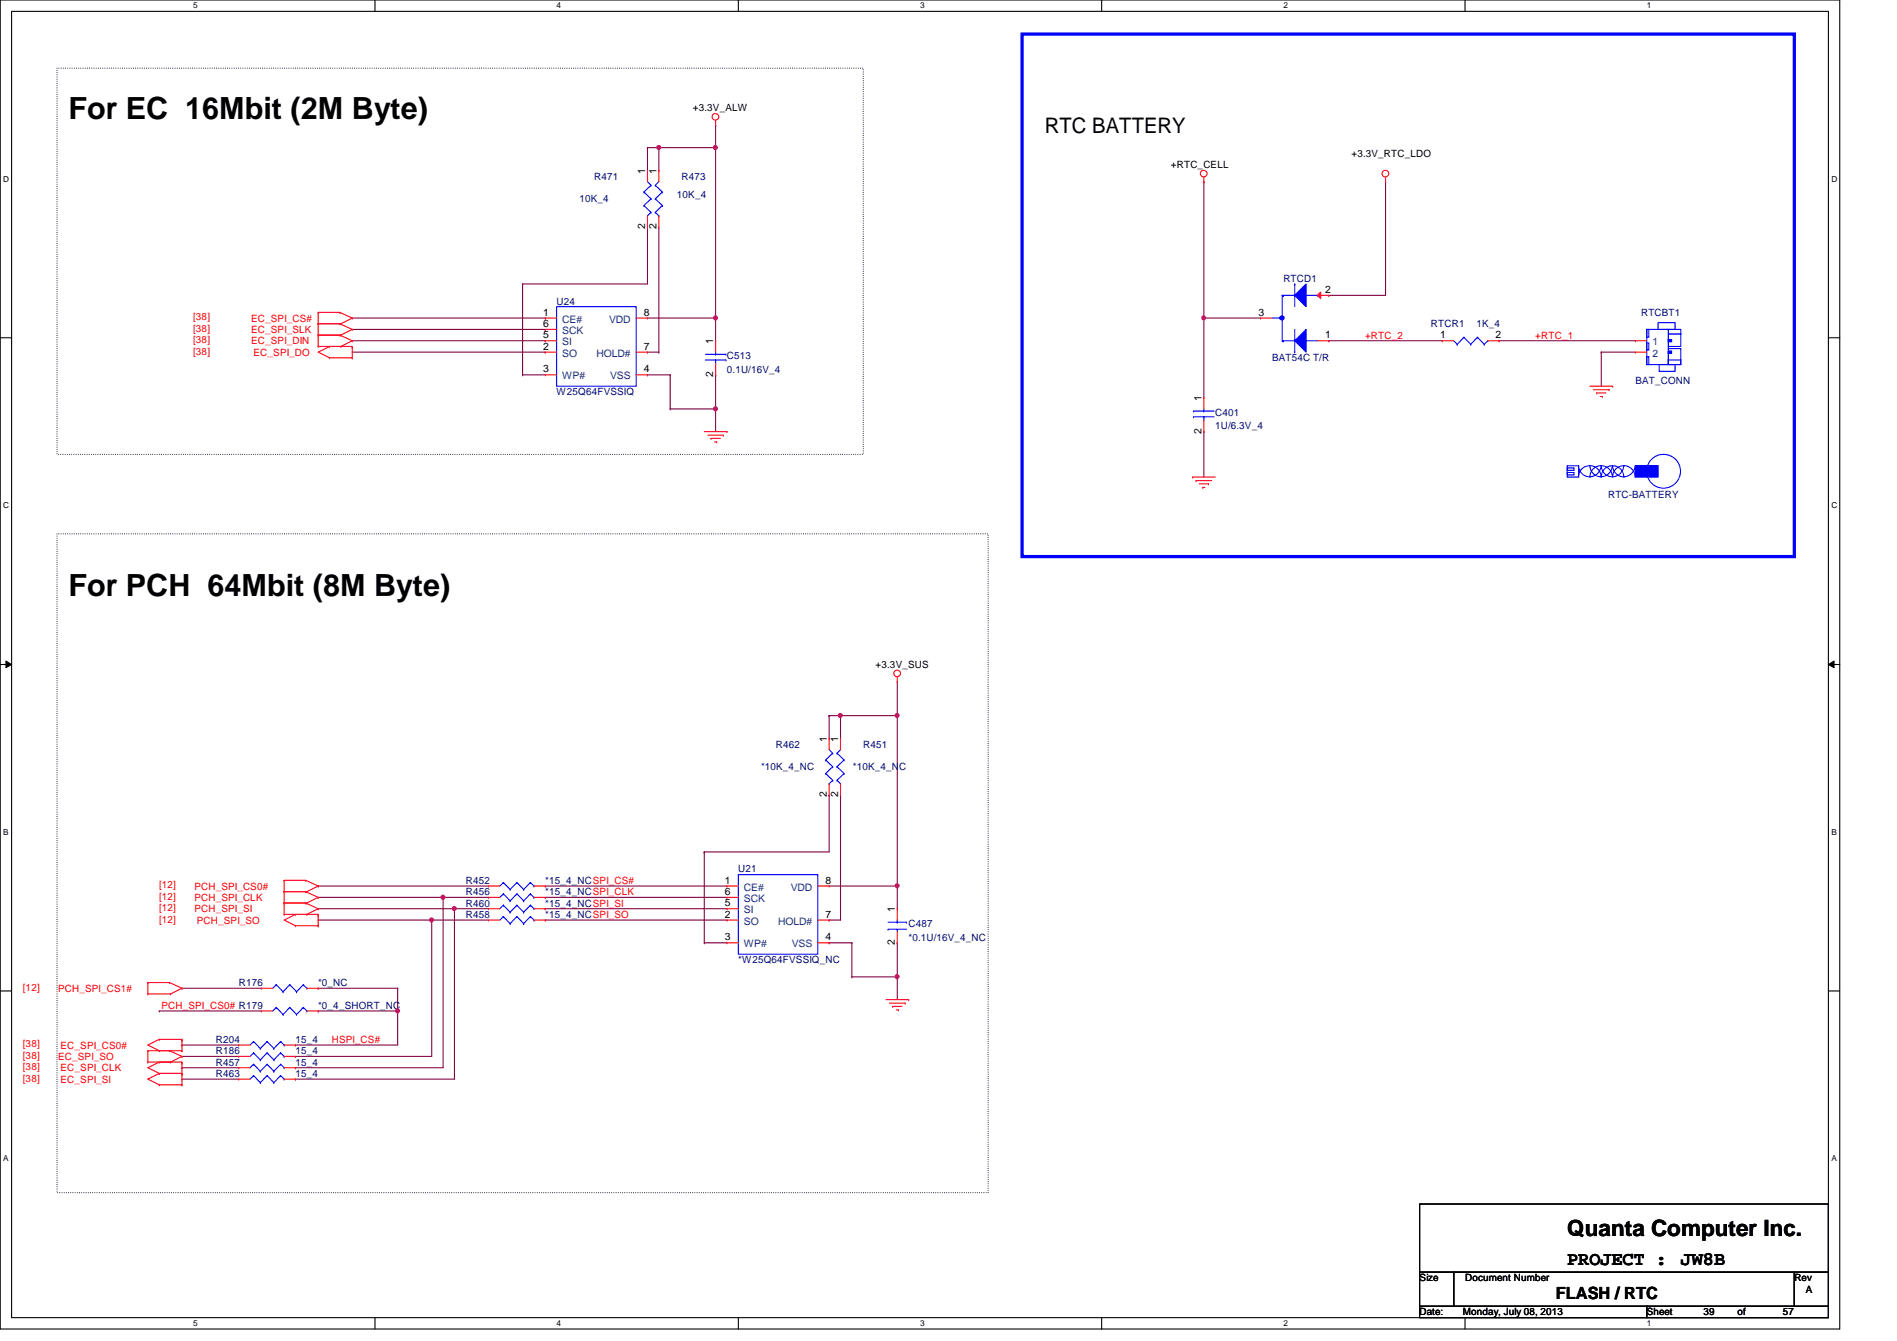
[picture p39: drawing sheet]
<svg xmlns="http://www.w3.org/2000/svg" width="297mm" height="210mm" viewBox="0 0 297 210" stroke-linecap="round" stroke-linejoin="round" font-family="sans-serif">
<defs><g id="words">
<g font-size="4.8">
<text x="10.7" y="18.7">For EC 16Mbit (2M Byte)</text>
<text x="10.7" y="93.3">For PCH 64Mbit (8M Byte)</text>
</g>
<text font-size="3.5" x="245.4" y="193.5">Quanta Computer Inc.</text>
<text font-size="3.3" x="163.6" y="20.8">RTC BATTERY</text>
<g font-size="3">
<text x="245.4" y="198.1">PROJECT :</text>
<text x="263.2" y="198.1">JW8B</text>
</g>
<text font-size="2.6" x="243.6" y="203.3">FLASH / RTC</text>
<g font-size="1.6">
<text x="108.5" y="17.4">+3.3V_ALW</text>
<text x="101" y="27.2" transform="rotate(-90 101 27.2)">1</text>
<text x="102.8" y="27.2" transform="rotate(-90 102.8 27.2)">1</text>
<text x="183.3" y="26.3">+RTC_CELL</text>
<text x="211.6" y="24.6">+3.3V_RTC_LDO</text>
<text x="101" y="35.9" transform="rotate(-90 101 35.9)">2</text>
<text x="102.8" y="35.9" transform="rotate(-90 102.8 35.9)">2</text>
<text x="207.5" y="45.8">2</text>
<text x="85" y="49.4">1</text>
<text x="85" y="51.2">6</text>
<text x="85" y="53">5</text>
<text x="100.8" y="49.4">8</text>
<text x="111.7" y="53.9" transform="rotate(-90 111.7 53.9)">1</text>
<text x="197.1" y="49.4">3</text>
<text x="207.5" y="53">1</text>
<text x="225.5" y="53">1</text>
<text x="234.2" y="53">2</text>
<text x="85" y="54.7">2</text>
<text x="85" y="58.3">3</text>
<text x="100.8" y="58.3">4</text>
<text x="100.8" y="54.7">7</text>
<text x="111.7" y="59" transform="rotate(-90 111.7 59)">2</text>
<text x="188.1" y="62.8" transform="rotate(-90 188.1 62.8)">1</text>
<text x="188.1" y="67.9" transform="rotate(-90 188.1 67.9)">2</text>
<text x="137.1" y="104.6">+3.3V_SUS</text>
<text x="129.5" y="116.1" transform="rotate(-90 129.5 116.1)">1</text>
<text x="131.2" y="116.1" transform="rotate(-90 131.2 116.1)">1</text>
<text x="129.5" y="124.8" transform="rotate(-90 129.5 124.8)">2</text>
<text x="131.2" y="124.8" transform="rotate(-90 131.2 124.8)">2</text>
<text x="113.5" y="138.3">1</text>
<text x="113.5" y="140.1">6</text>
<text x="113.5" y="141.9">5</text>
<text x="113.5" y="143.6">2</text>
<text x="129.3" y="138.3">8</text>
<text x="129.3" y="143.6">7</text>
<text x="140.1" y="142.8" transform="rotate(-90 140.1 142.8)">1</text>
<text x="113.5" y="147.2">3</text>
<text x="129.3" y="147.2">4</text>
<text x="140.1" y="147.9" transform="rotate(-90 140.1 147.9)">2</text>
<text x="222.3" y="200.6">Size</text>
<text x="229.4" y="200.6">Document Number</text>
<text x="281" y="200.6">Rev</text>
<text x="282.7" y="202.4">A</text>
<text x="222.3" y="205.9">Date:</text>
<text x="229.1" y="205.9">Monday, July 08, 2013</text>
<text x="257.8" y="205.9">Sheet</text>
<text x="266.7" y="205.9">39</text>
<text x="272.1" y="205.9">of</text>
<text x="279.2" y="205.9">57</text>
</g>
<g font-size="1.6" fill="#000080">
<text x="93" y="28.1">R471</text>
<text x="106.7" y="28.1">R473</text>
<text x="90.7" y="31.7">10K_4</text>
<text x="106" y="30.9">10K_4</text>
<text x="87.2" y="47.7">U24</text>
<text x="201" y="44.1">RTCD1</text>
<text x="224.1" y="51.2">RTCR1</text>
<text x="231.2" y="51.2">1K_4</text>
<text x="257" y="49.4">RTCBT1</text>
<text x="113.8" y="56.2">C513</text>
<text x="113.8" y="58.3">0.1U/16V_4</text>
<text x="199.2" y="56.6">BAT54C T/R</text>
<text x="87.2" y="61.9">W25Q64FVSSIQ</text>
<text x="190.3" y="65.1">C401</text>
<text x="256.1" y="60.1">BAT_CONN</text>
<text x="190.3" y="67.2">1U/6.3V_4</text>
<text x="251.8" y="77.9">RTC-BATTERY</text>
<text x="121.5" y="117">R462</text>
<text x="135.2" y="117">R451</text>
<text x="119.2" y="120.6">*10K_4_NC</text>
<text x="133.6" y="120.6">*10K_4_NC</text>
<text x="115.6" y="136.6">U21</text>
<text x="72.9" y="140.1">R456</text>
<text x="72.9" y="141.9">R460</text>
<text x="72.9" y="138.3">R452</text>
<text x="72.9" y="143.7">R458</text>
<text x="85.4" y="140.1">*15_4_NCSPI_CLK</text>
<text x="85.4" y="141.9">*15_4_NCSPI_SI</text>
<text x="85.4" y="138.3">*15_4_NCSPI_CS#</text>
<text x="85.4" y="143.7">*15_4_NCSPI_SO</text>
<text x="142.3" y="145.1">C487</text>
<text x="142.3" y="147.2">*0.1U/16V_4_NC</text>
<text x="37.4" y="154.3">R176</text>
<text x="49.8" y="154.3">*0_NC</text>
<text x="115.6" y="150.8">*W25Q64FVSSIQ_NC</text>
<text x="49.8" y="157.9">*0_4_SHORT_NC</text>
<text x="33.8" y="163.2">R204</text>
<text x="33.8" y="165">R186</text>
<text x="33.8" y="166.8">R457</text>
<text x="46.3" y="163.2">15_4</text>
<text x="46.3" y="165">15_4</text>
<text x="46.3" y="166.8">15_4</text>
<text x="33.8" y="168.6">R463</text>
<text x="46.3" y="168.6">15_4</text>
</g>
<g font-size="1.6" fill="#f00">
<text x="30.3" y="50.2">[38]</text>
<text x="30.3" y="51.9">[38]</text>
<text x="30.3" y="53.7">[38]</text>
<text x="39.3" y="50.3">EC_SPI_CS#</text>
<text x="39.3" y="52.1">EC_SPI_SLK</text>
<text x="39.3" y="53.9">EC_SPI_DIN</text>
<text x="213.7" y="53">+RTC_2</text>
<text x="240.4" y="53">+RTC_1</text>
<text x="30.3" y="55.5">[38]</text>
<text x="39.7" y="55.7">EC_SPI_DO</text>
<text x="24.9" y="139.1">[12]</text>
<text x="24.9" y="140.8">[12]</text>
<text x="24.9" y="142.6">[12]</text>
<text x="30.4" y="139.2">PCH_SPI_CS0#</text>
<text x="30.4" y="141">PCH_SPI_CLK</text>
<text x="30.4" y="142.8">PCH_SPI_SI</text>
<text x="24.9" y="144.4">[12]</text>
<text x="30.8" y="144.6">PCH_SPI_SO</text>
<text x="3.6" y="155.1">[12]</text>
<text x="9.1" y="155.2">PCH_SPI_CS1#</text>
<text x="25.3" y="157.9">PCH_SPI_CS0# R179</text>
<text x="3.6" y="164">[38]</text>
<text x="3.6" y="167.5">[38]</text>
<text x="3.6" y="165.7">[38]</text>
<text x="9.1" y="165.9">EC_SPI_SO</text>
<text x="9.5" y="164.1">EC_SPI_CS0#</text>
<text x="9.5" y="167.7">EC_SPI_CLK</text>
<text x="51.9" y="163.2">HSPI_CS#</text>
<text x="3.6" y="169.3">[38]</text>
<text x="9.5" y="169.5">EC_SPI_SI</text>
</g>
<g font-size="1.6" fill="#004080">
<text x="88.1" y="50.5">CE#</text>
<text x="88.1" y="52.3">SCK</text>
<text x="95.4" y="50.5">VDD</text>
<text x="88.1" y="54.1">SI</text>
<text x="88.1" y="55.8">SO</text>
<text x="88.1" y="59.4">WP#</text>
<text x="93.4" y="55.8">HOLD#</text>
<text x="95.5" y="59.4">VSS</text>
<text x="258.7" y="54.1">1</text>
<text x="258.7" y="55.8">2</text>
<text x="116.5" y="139.4">CE#</text>
<text x="116.5" y="141.2">SCK</text>
<text x="116.5" y="143">SI</text>
<text x="123.8" y="139.4">VDD</text>
<text x="116.5" y="144.7">SO</text>
<text x="116.5" y="148.3">WP#</text>
<text x="121.8" y="144.7">HOLD#</text>
<text x="124" y="148.3">VSS</text>
</g>
<g font-size="1.3">
<text x="30.3" y="1.3">5</text>
<text x="87.2" y="1.3">4</text>
<text x="144.1" y="1.3">3</text>
<text x="201" y="1.3">2</text>
<text x="257.8" y="1.3">1</text>
<text x=".5" y="28.4">D</text>
<text x="286.8" y="28.4">D</text>
<text x=".5" y="79.5">C</text>
<text x="286.8" y="79.5">C</text>
<text x=".5" y="130.7">B</text>
<text x="286.8" y="130.7">B</text>
<text x=".5" y="181.8">A</text>
<text x="286.8" y="181.8">A</text>
<text x="30.3" y="207.6">5</text>
<text x="87.2" y="207.6">4</text>
<text x="144.1" y="207.6">3</text>
<text x="201" y="207.6">2</text>
<text x="257.8" y="207.6">1</text>
</g>
</g></defs>
<path d="M0 0h288.1v208h-288.1zM1.8 1.8h284.5v204.4h-284.5z" fill="none" stroke="#000" stroke-width=".17"/>
<g fill="#fff">
<path d="M30.3 .2h.6v1.4h-.6z"/>
<path d="M30.3 206.4h.6v1.4h-.6z"/>
</g>
<path d="M58.7 0v1.8M58.7 206.2v1.8" fill="none" stroke="#000" stroke-width=".17"/>
<g fill="#fff">
<path d="M87.2 .2h.6v1.4h-.6z"/>
<path d="M87.2 206.4h.6v1.4h-.6z"/>
</g>
<path d="M115.6 0v1.8M115.6 206.2v1.8" fill="none" stroke="#000" stroke-width=".17"/>
<g fill="#fff">
<path d="M144.1 .2h.6v1.4h-.6z"/>
<path d="M144.1 206.4h.6v1.4h-.6z"/>
</g>
<path d="M172.5 0v1.8M172.5 206.2v1.8" fill="none" stroke="#000" stroke-width=".17"/>
<g fill="#fff">
<path d="M201 .2h.6v1.4h-.6z"/>
<path d="M201 206.4h.6v1.4h-.6z"/>
</g>
<path d="M229.4 0v1.8M229.4 206.2v1.8" fill="none" stroke="#000" stroke-width=".17"/>
<g fill="#fff">
<path d="M257.8 .2h.7v1.4h-.7z"/>
<path d="M257.8 206.4h.7v1.4h-.7z"/>
<path d="M.5 27.3h.9v1.4h-.9z"/>
<path d="M286.8 27.3h.9v1.4h-.9z"/>
<path d="M.5 78.4h.9v1.4h-.9z"/>
<path d="M286.8 78.4h.9v1.4h-.9z"/>
</g>
<path d="M0 52.9h1.8M286.3 52.9h1.8" fill="none" stroke="#000" stroke-width=".17"/>
<g fill="#fff">
<path d="M.5 129.5h.8v1.4h-.8z"/>
<path d="M286.8 129.5h.8v1.4h-.8z"/>
</g>
<path d="M0 104h1.8M286.3 104h1.8" fill="none" stroke="#000" stroke-width=".17"/>
<path d="M.9 103.5l.9 .5-.9 .5zM286.3 104l.9-.5v1z" fill="#000"/>
<path d="M.9 103.5l.9 .5-.9 .5zM286.3 104l.9-.5v1z" fill="none" stroke="#000" stroke-width=".16"/>
<g fill="#fff">
<path d="M.5 180.6h.8v1.4h-.8z"/>
<path d="M286.8 180.6h.8v1.4h-.8z"/>
</g>
<path d="M0 155.1h1.8M286.3 155.1h1.8" fill="none" stroke="#000" stroke-width=".17"/>
<path d="M160.1 5.3h120.9v81.8h-120.9z" fill="none" stroke="#00f" stroke-width=".51"/>
<path d="M8.9 10.7h126.3v60.4h-126.3zM8.9 83.6h145.8v103.1h-145.8z" fill="none" stroke="#000" stroke-width=".17" stroke-dasharray="0 .3"/>
<path d="M81.8 44.4h.1M81.8 44.4h19.6M129.8 112h.1M129.8 112v3.6M131.6 112h.1M131.6 112v3.6M140.5 106.7h.1M140.5 106.7v5.3h-10.7" fill="none" stroke="#800040" stroke-width=".17"/>
<circle cx="131.6" cy="112" r=".32" fill="#f0f"/>
<circle cx="131.6" cy="112" r=".32" fill="none" stroke="#f0f" stroke-width=".17"/>
<path d="M55.2 49.8h30.2M55.2 53.3h30.2M81.8 44.4h.1M81.8 44.4v14.3M85.4 49.8h.1M85.4 53.3h.1M104.9 58.7h.1M104.9 58.7v5.3M112.1 49.8h.1M112.1 49.8v3.5M104.9 64h.1M104.9 64h7.2" fill="none" stroke="#800040" stroke-width=".17"/>
<circle cx="112" cy="64" r=".32" fill="#f0f"/>
<circle cx="112" cy="64" r=".32" fill="none" stroke="#f0f" stroke-width=".17"/>
<path d="M81.8 58.7h.1M81.8 58.7h3.6M101.4 49.8h10.7M112.1 49.8h.1" fill="none" stroke="#800040" stroke-width=".17"/>
<circle cx="112" cy="49.8" r=".32" fill="#f0f"/>
<circle cx="112" cy="49.8" r=".32" fill="none" stroke="#f0f" stroke-width=".17"/>
<path d="M112.1 23.1h.1M112.1 23.1v26.7M112.1 64h.1M112.1 64v3.6" fill="none" stroke="#800040" stroke-width=".17"/>
<circle cx="112" cy="23.1" r=".32" fill="#f0f"/>
<circle cx="112" cy="23.1" r=".32" fill="none" stroke="#f0f" stroke-width=".17"/>
<g fill="none" stroke="#800040" stroke-width=".17">
<path d="M103.2 35.6v19.5M55.2 55.1h30.2M55.2 51.6h30.2M85.4 55.1h.1M85.4 51.6h.1M101.4 55.1h.1M101.4 58.7h.1M101.4 55.1h1.8M101.4 58.7h3.5M103.2 55.1h.1M112.1 58.7h.1M112.1 58.7v5.3"/>
<path d="M140.5 138.7h.1M140.5 138.7v3.5M133.4 147.6h.1M133.4 152.9h.1M133.4 147.6v5.3M133.4 152.9h7.1"/>
</g>
<circle cx="140.5" cy="152.9" r=".32" fill="#f0f"/>
<circle cx="140.5" cy="152.9" r=".32" fill="none" stroke="#f0f" stroke-width=".17"/>
<path d="M140.5 112h.1M140.5 112v26.7M129.8 138.7h10.7M140.5 138.7h.1M110.3 147.6h.1M110.3 147.6h3.5M140.5 152.9h.1M140.5 152.9v3.6" fill="none" stroke="#800040" stroke-width=".17"/>
<circle cx="140.5" cy="138.7" r=".32" fill="#f0f"/>
<circle cx="140.5" cy="138.7" r=".32" fill="none" stroke="#f0f" stroke-width=".17"/>
<circle cx="140.5" cy="112" r=".32" fill="#f0f"/>
<circle cx="140.5" cy="112" r=".32" fill="none" stroke="#f0f" stroke-width=".17"/>
<g fill="none" stroke="#800040" stroke-width=".17">
<path d="M112.1 19.6h.1M112.1 19.6v3.5h-10.7M101.4 23.1h.1M101.4 23.1v3.6M103.2 23.1h.1M103.2 23.1v3.6M110.3 133.3h.1M110.3 133.3v14.3M110.3 133.3h19.5M131.6 124.5h.1M131.6 124.5v19.5h-1.8M129.8 144h.1"/>
<path d="M129.8 147.6h.1M129.8 147.6h3.6M140.5 147.6h.1M140.5 147.6v5.3"/>
</g>
<circle cx="103.1" cy="23.1" r=".32" fill="#f0f"/>
<circle cx="103.1" cy="23.1" r=".32" fill="none" stroke="#f0f" stroke-width=".17"/>
<path d="M101.4 35.6h.1M101.4 35.6v8.8M129.8 124.5h.1M129.8 124.5v8.8M67.6 144h.1M67.6 144v21.4" fill="none" stroke="#800040" stroke-width=".17"/>
<circle cx="67.6" cy="144" r=".32" fill="#f0f"/>
<circle cx="67.6" cy="144" r=".32" fill="none" stroke="#f0f" stroke-width=".17"/>
<path d="M188.5 49.8h.1M188.5 49.8h8.9M188.5 49.8v12.4M69.4 140.5h.1M69.4 140.5v26.6M71.2 142.2h.1M71.2 142.2v26.7" fill="none" stroke="#800040" stroke-width=".17"/>
<circle cx="188.5" cy="49.8" r=".32" fill="#f0f"/>
<circle cx="188.5" cy="49.8" r=".32" fill="none" stroke="#f0f" stroke-width=".17"/>
<g fill="none" stroke="#800040" stroke-width=".17">
<path d="M217 28.4h.1M217 28.4v17.8h-8.9M208.1 46.2h.1M208.1 53.3h.1M208.1 53.3h17.7M234.7 53.3h.1M234.7 53.3h21.4M188.5 67.6h.1M188.5 67.6v7.1M49.8 138.7h.1M49.8 138.7h26.7M85.4 138.7h.1"/>
<path d="M85.4 138.7h28.4M49.8 140.5h.1M49.8 140.5h26.7M69.4 140.5h.1M85.4 144h.1M85.4 142.2h.1M85.4 140.5h.1M85.4 144h28.4M85.4 142.2h28.4M85.4 140.5h28.4"/>
</g>
<circle cx="69.4" cy="140.4" r=".32" fill="#f0f"/>
<circle cx="69.4" cy="140.4" r=".32" fill="none" stroke="#f0f" stroke-width=".17"/>
<path d="M49.8 142.2h.1M49.8 142.2h26.7M71.2 142.2h.1" fill="none" stroke="#800040" stroke-width=".17"/>
<circle cx="71.1" cy="142.2" r=".32" fill="#f0f"/>
<circle cx="71.1" cy="142.2" r=".32" fill="none" stroke="#f0f" stroke-width=".17"/>
<g fill="none" stroke="#800040" stroke-width=".17">
<path d="M28.5 154.7h.1M28.5 154.7h12.4M49.8 144h.1M49.8 144h26.7M62.3 154.7h.1M62.3 154.7v3.5M67.6 144h.1M28.5 168.9h.1M28.5 163.6h.1M28.5 165.4h.1M28.5 167.1h.1M28.5 168.9h8.9"/>
<path d="M28.5 163.6h8.9M28.5 165.4h8.9M28.5 167.1h8.9M46.3 163.6h.1M46.3 168.9h.1M46.3 165.4h.1M46.3 167.1h.1M46.3 168.9h24.9M46.3 163.6h16M46.3 165.4h21.3M46.3 167.1h23.1"/>
</g>
<circle cx="62.2" cy="158.2" r=".32" fill="#f0f"/>
<circle cx="62.2" cy="158.2" r=".32" fill="none" stroke="#f0f" stroke-width=".17"/>
<g fill="none" stroke="#800040" stroke-width=".17">
<path d="M188.5 28.4h.1M188.5 28.4v21.4M250.7 55.1h.1M250.7 55.1v5.4M250.7 55.1h5.4M24.9 158.2h.1M24.9 158.2h16M49.8 154.7h.1M49.8 158.2h.1M49.8 154.7h12.5M49.8 158.2h12.5M62.3 158.2h.1"/>
<path d="M62.3 158.2v5.4"/>
</g>
<g fill="none" stroke="#f00" stroke-width=".17">
<path d="M112.1 19.6h.1M112.1 18.8v.8M101.4 26.7h.1M101.4 35.6h.1M101.4 26.7v1.7M101.4 33.8v1.8M188.5 28.4h.1M188.5 27.7v.7M217 28.4h.1M217 27.7v.7M49.8 48.9h.1M49.8 50.7h.1"/>
<path d="M49.8 52.5h.1M49.8 54.2h.1M49.8 48.9h3.4M49.8 50.7h3.6M49.8 48.9v5.3M49.8 52.5h3.6M49.8 54.2h5.4M51.6 54.2h.1M51.6 56h.1M51.6 54.2l-1.8 .9 1.8 .9M51.6 56h3.6M53.2 48.9h.1"/>
<path d="M53.2 50.7h.1M53.2 52.5h.1M53.2 48.9l2 .9M53.2 50.7l2 .9M53.2 52.5l2 .8M53.4 50.7h.1M53.4 52.5h.1M53.4 54.2h.1M55.2 49.8h.1M55.2 51.6h.1M55.2 53.3h.1M55.2 54.2h.1"/>
<path d="M55.2 56h.1M55.2 54.4h.1M55.2 49.8l-1.8 .9M55.2 51.6l-1.8 .9M55.2 53.3l-1.8 .9M55.2 54.2v1.8M85.4 49.8h.1M85.4 51.6h.1M85.4 53.3h.1M85.4 55.1h.1M85.4 58.7h.1M85.4 53.3h1.8"/>
<path d="M85.4 49.8h1.8M85.4 51.6h1.8M85.4 55.1h1.8M85.4 58.7h1.8M99.6 49.8h1.8M99.6 55.1h1.8M99.6 58.7h1.8M101.4 49.8h.1M101.4 58.7h.1M101.4 55.1h.1M225.8 53.3h.1M225.8 53.3h1.8"/>
<path d="M233 53.3h1.7M234.7 53.3h.1M110.3 67.6h3.5M110.8 68.1h2.5M111.3 68.6h.1M111.3 68.6h1.5M111.9 69.2h.3M112.2 69.2h.1M113.3 68.1h.1M113.8 67.6h.1M186.7 74.7h.1M186.7 74.7h3.6"/>
<path d="M187.3 75.2h.1M187.3 75.2h2.4M187.8 75.7h1.4M188.3 76.3h.1M188.3 76.3h.4M189.2 75.7h.1M249 60.5h3.5M249.5 61h2.5M250 61.5h.1M250 61.5h1.5M250.6 62.1h.3M250.9 62.1h.1"/>
<path d="M252 61h.1M252.5 60.5h.1M129.8 115.6h.1M129.8 115.6v1.7M131.6 115.6h.1M131.6 115.6v1.7M140.5 106.7h.1M140.5 106v.7M44.5 137.8h.1M44.5 139.6h.1M44.5 137.8h3.4M44.5 139.6h3.5"/>
<path d="M44.5 137.8v5.3M47.9 137.8h.1M47.9 139.6h.1M47.9 137.8l1.9 .9M47.9 139.6l1.9 .9M48 139.6h.1M49.8 138.7h.1M49.8 138.7l-1.8 .9M76.5 138.7h.1M76.5 138.7h1.8M83.6 138.7h1.8M85.4 138.7h.1"/>
<path d="M113.8 138.7h.1M113.8 138.7h1.8M128.1 138.7h1.7M129.8 138.7h.1M129.8 124.5h.1M129.8 122.7v1.8M131.6 124.5h.1M131.6 122.7v1.8M23.2 153.8h.1M23.2 155.6h.1M23.2 153.8v1.8M23.2 153.8h3.3"/>
<path d="M23.2 155.6h3.5M26.5 153.8h.1M26.5 153.8l2 .9M26.7 155.6h.1M28.5 154.7h.1M28.5 154.7l-1.8 .9M40.9 158.2h.1M40.9 154.7h.1M40.9 158.2h1.8M40.9 154.7h1.8M44.5 141.4h.1M44.5 143.1h.1"/>
<path d="M44.5 141.4h3.5M44.5 143.1h5.3M46.3 143.1h.1M46.3 144.9h.1M46.3 143.1l-1.8 .9 1.8 .9M46.3 144.9h3.5M47.9 141.4h.1M47.9 141.4l1.9 .8M48 141.4h.1M48 143.1h.1M48 158.2h1.8M48 154.7h1.8"/>
<path d="M49.8 140.5h.1M49.8 142.2h.1M49.8 143.1h.1M49.8 144.9h.1M49.8 143.3h.1M49.8 158.2h.1M49.8 154.7h.1M49.8 143.1v1.8M49.8 140.5l-1.8 .9M49.8 142.2l-1.8 .9M76.5 140.5h.1M76.5 142.2h.1"/>
<path d="M76.5 144h.1M76.5 140.5h1.8M76.5 142.2h1.8M76.5 144h1.8M83.6 140.5h1.8M83.6 142.2h1.8M83.6 144h1.8M85.4 140.5h.1M85.4 142.2h.1M85.4 144h.1M113.8 140.5h.1M113.8 142.2h.1"/>
<path d="M113.8 144h.1M113.8 147.6h.1M113.8 140.5h1.8M113.8 142.2h1.8M113.8 144h1.8M113.8 147.6h1.8M128.1 144h1.7M128.1 147.6h1.7M129.8 147.6h.1M129.8 144h.1M138.7 156.5h3.6M139.3 157h2.4"/>
<path d="M139.8 157.5h.1M139.8 157.5h1.4M140.3 158.1h.4M140.5 142.2h.1M140.5 147.6h.1M140.5 142.2v1.8M140.5 145.8v1.8M140.7 158.1h.1M141.7 157h.1M142.3 156.5h.1M23.2 164.5h.1M23.2 166.2h.1"/>
<path d="M23.2 164.5h5.3M23.2 166.2h5.3M23.2 164.5v1.7M24.9 162.7h.1M24.9 164.5h.1M24.9 166.2h.1M24.9 168h.1M24.9 169.8h.1M24.9 162.7l-1.7 .9 1.7 .9M24.9 162.7h3.6M24.9 166.2l-1.7 .9 1.7 .9M24.9 168h3.6"/>
<path d="M24.9 168l-1.7 .9 1.7 .9M24.9 169.8h3.6M26.5 164.5h.1M26.5 164.5l2 .9M26.7 166.2h.1M28.5 162.7h.1M28.5 164.5h.1M28.5 162.9h.1M28.5 165.4h.1M28.5 166.2h.1M28.5 168h.1M28.5 166.4h.1"/>
<path d="M28.5 169.8h.1M28.5 168.2h.1M28.5 162.7v1.8M28.5 166.2v3.6M28.5 165.4l-1.8 .8M37.4 163.6h.1M37.4 165.4h.1M37.4 167.1h.1M37.4 168.9h.1M37.4 163.6h1.8M37.4 165.4h1.8M37.4 167.1h1.8"/>
<path d="M37.4 168.9h1.8M44.5 163.6h1.8M44.5 165.4h1.8M44.5 167.1h1.8M44.5 168.9h1.8M46.3 163.6h.1M46.3 165.4h.1M46.3 167.1h.1M46.3 168.9h.1"/>
<circle cx="112" cy="18.3" r=".52"/>
<circle cx="188.5" cy="27.2" r=".52"/>
<circle cx="216.9" cy="27.2" r=".52"/>
<circle cx="140.5" cy="105.4" r=".52"/>
</g>
<path d="M222.3 188.5h64v10.6h-64zM222.3 199.1h5.3v5.4h-5.3zM227.6 199.1h53.4v5.4h-53.4zM281 199.1h5.3v5.4h-5.3zM222.3 204.5h35.5v1.7h-35.5zM257.8 204.5h28.5v1.7h-28.5z" fill="none" stroke="#000" stroke-width=".17"/>
<g fill="none" stroke="#00f" stroke-width=".17">
<path d="M100.8 30.1h.1M100.8 32.2h.1M100.8 30.1l1.1 1M100.8 32.2l1.1 1M101.4 33.8h.1M101.4 28.4l.5 .6M101.9 29h.1M101.9 31.1h.1M101.9 33.2h.1M101.9 29l-1.1 1.1M101.9 31.1l-1.1 1.1M101.9 33.2l-.5 .6"/>
<path d="M87.2 48h12.4v12.5h-12.4zM227.6 53.3l.6 .6M228.2 53.9h.1M229.2 52.8h.1M229.2 52.8l-1 1.1M229.2 52.8l1.1 1.1M230.3 53.9h.1M231.3 52.8h.1M231.3 52.8l-1 1.1M231.3 52.8l1.1 1.1M232.4 53.9h.1M233 53.3h.1"/>
<path d="M233 53.3l-.6 .6M129.3 119h.1M129.3 119l1.1 1M129.8 117.3l.6 .6M130.4 117.9h.1M130.4 117.9l-1.1 1.1M131.1 117.9h.1M131.1 117.9l1.1 1.1M131.6 117.3l-.5 .6M132.2 119h.1M132.2 119l-1.1 1M78.8 139.9h.1"/>
<path d="M78.8 138.1h.1M78.8 139.9l-.5 .6M78.8 139.9l1.1 1.1M78.8 138.1l-.5 .6M78.8 138.1l1.1 1.1M79.9 139.2h.1M80.9 139.9h.1M80.9 138.1h.1M80.9 139.9l-1 1.1M80.9 139.9l1.1 1.1M80.9 138.1l-1 1.1M80.9 138.1l1.1 1.1"/>
<path d="M82 139.2h.1M83.1 139.9h.1M83.1 138.1h.1M83.1 139.9l-1.1 1.1M83.1 139.9l.5 .6M83.1 138.1l-1.1 1.1M83.1 138.1l.5 .6M83.6 138.7h.1M115.6 136.9h12.5v12.5h-12.5zM129.3 121.1h.1M129.3 121.1l1.1 1M129.8 122.7h.1"/>
<path d="M130.4 120h.1M130.4 122.1h.1M130.4 120l-1.1 1.1M130.4 122.1l-.6 .6M131.1 120h.1M131.1 122.1h.1M131.1 120l1.1 1.1M131.1 122.1l.5 .6M131.6 122.7h.1M132.2 121.1h.1M132.2 121.1l-1.1 1M43.3 157.7h.1"/>
<path d="M43.3 154.1h.1M43.3 157.7l-.6 .5M43.3 157.7l1 1.1M43.3 154.1l-.6 .6M43.3 154.1l1 1.1M44.3 158.8h.1M44.3 155.2h.1M45.4 157.7h.1M45.4 154.1h.1M45.4 157.7l-1.1 1.1M45.4 157.7l1 1.1M45.4 154.1l-1.1 1.1"/>
<path d="M45.4 154.1l1 1.1M46.4 158.8h.1M46.4 155.2h.1M47.5 157.7h.1M47.5 154.1h.1M47.5 157.7l-1.1 1.1M47.5 157.7l.5 .5M47.5 154.1l-1.1 1.1M47.5 154.1l.5 .6M48 158.2h.1M48 154.7h.1M78.8 141.7h.1"/>
<path d="M78.8 143.5h.1M78.8 141.7l-.5 .5M78.8 141.7l1.1 1.1M78.8 143.5l-.5 .5M78.8 143.5l1.1 1.1M79.9 141h.1M79.9 142.8h.1M79.9 144.6h.1M80.9 141.7h.1M80.9 143.5h.1M80.9 141.7l-1 1.1M80.9 141.7l1.1 1.1"/>
<path d="M80.9 143.5l-1 1.1M80.9 143.5l1.1 1.1M82 141h.1M82 142.8h.1M82 144.6h.1M83.1 141.7h.1M83.1 143.5h.1M83.1 141.7l-1.1 1.1M83.1 141.7l.5 .5M83.1 143.5l-1.1 1.1M83.1 143.5l.5 .5M83.6 140.5h.1"/>
<path d="M83.6 142.2h.1M83.6 144h.1M139.1 145.5h.1M139.1 145.5h2.8M139.1 144.4h2.8M140.5 144.4h.1M140.5 145.5h.1M140.5 144v.4M140.5 145.5v.3M141.9 144.4h.1M39.7 163h.1M39.7 164.8h.1"/>
<path d="M39.7 166.6h.1M39.7 168.4h.1M39.7 163l-.5 .6M39.7 163l1.1 1.1M39.7 164.8l-.5 .6M39.7 164.8l1.1 1.1M39.7 166.6l-.5 .5M39.7 166.6l1.1 1.1M39.7 168.4l-.5 .5M39.7 168.4l1.1 1.1M40.8 164.1h.1M40.8 165.9h.1"/>
<path d="M40.8 167.7h.1M40.8 169.5h.1M41.8 163h.1M41.8 164.8h.1M41.8 166.6h.1M41.8 168.4h.1M41.8 163l-1 1.1M41.8 163l1.1 1.1M41.8 164.8l-1 1.1M41.8 164.8l1.1 1.1M41.8 166.6l-1 1.1M41.8 166.6l1.1 1.1"/>
<path d="M41.8 168.4l-1 1.1M41.8 168.4l1.1 1.1M42.9 164.1h.1M42.9 165.9h.1M42.9 167.7h.1M42.9 169.5h.1M43.9 163h.1M43.9 164.8h.1M43.9 166.6h.1M43.9 168.4h.1M43.9 163l-1 1.1M43.9 163l.6 .6"/>
<path d="M43.9 164.8l-1 1.1M43.9 164.8l.6 .6M43.9 166.6l-1 1.1M43.9 166.6l.6 .5M43.9 168.4l-1 1.1M43.9 168.4l.6 .5M44.5 163.6h.1M44.5 165.4h.1M44.5 167.1h.1M44.5 168.9h.1"/>
</g>
<circle cx="200.7" cy="49.8" r=".33" fill="#00f"/>
<circle cx="200.7" cy="49.8" r=".33" fill="none" stroke="#00f" stroke-width=".17"/>
<path d="M202.7 53.3l1.8-1.7v3.5z" fill="#00f"/>
<path d="M202.7 53.3l1.8-1.7v3.5z" fill="none" stroke="#00f" stroke-width=".17"/>
<path d="M202.7 46.2l1.8-1.8v3.6z" fill="#00f"/>
<g fill="none" stroke="#00f" stroke-width=".17">
<path d="M199.2 49.8h1.2M200.4 49.8h.1M200.8 46.2h.1M200.8 53.3h.1M200.8 53.3h1.9M200.8 46.2h1.9M200.8 46.2v3.2M200.8 50.1v3.2M201 53.3h.1M201 46.2h.1M202.7 46.2l1.8-1.8v3.6zM202.7 44.4h.1"/>
<path d="M202.7 55.1h.1M202.7 44.4v3.6M202.7 51.6v3.5M204.5 53.3h.1M204.5 53.3h1.8M204.5 46.2h1.8M206.3 46.2h.1"/>
</g>
<path d="M197.4 49.8h.1M197.4 49.8h1.8" fill="none" stroke="#f00" stroke-width=".17"/>
<path d="M206.3 46.2l.5-.5v1z" fill="#f00"/>
<g fill="none" stroke="#f00" stroke-width=".17">
<path d="M103.2 26.7h.1M103.2 35.6h.1M103.2 26.7v1.7M103.2 33.8v1.8M206.3 46.2l.5-.5v1zM206.3 46.2h1.8M206.3 53.3h1.8M208.1 46.2h.1M208.1 53.3h.1M188.5 62.2h.1M188.5 67.6h.1M188.5 62.2v1.8"/>
<path d="M188.5 65.8v1.8"/>
</g>
<g fill="none" stroke="#00f" stroke-width=".17">
<path d="M102.6 29h.1M102.6 31.1h.1M102.6 33.2h.1M102.6 29l1.1 1.1M102.6 31.1l1.1 1.1M102.6 33.2l.6 .6M103.2 33.8h.1M103.2 28.4l-.6 .6M103.7 30.1h.1M103.7 32.2h.1M103.7 30.1l-1.1 1M103.7 32.2l-1.1 1"/>
<path d="M257.8 51.6h3.4v5.5h-3.4zM261.2 56.3h2v.8h-2zM261.2 51.6h2v.7h-2zM186.9 65.2h.1M186.9 64.3h.1M186.9 65.2h3.2M186.9 64.3h3.2M188.5 64.3h.1M188.5 65.2h.1M188.5 64v.3M188.5 65.2v.6"/>
</g>
<path d="M261.2 54.9h.5v.4h-.5z" fill-rule="evenodd" fill="#00f"/>
<path d="M261.2 54.9h.5v.4h-.5z" fill="none" stroke="#00f" stroke-width=".17"/>
<path d="M261.2 53.2h.5v.3h-.5z" fill-rule="evenodd" fill="#00f"/>
<g fill="none" stroke="#00f" stroke-width=".17">
<path d="M257.8 53.7h.4v1.1h-.4zM257.8 51.6h.4v1.2h-.4zM257.8 55.8h.4v1.3h-.4zM259.6 50.5h2.7v1.1h-2.7zM259.8 57.1h2.5v1h-2.5zM261.2 53.2h.5v.3h-.5zM261.2 52.3h2v1.9h-2zM261.2 54.6h2v2.5h-2z"/>
<circle cx="260.5" cy="73.8" r="2.65"/>
</g>
<path d="M256.1 53.3h.1M256.1 55.1h.1M256.1 53.3h1.7M256.1 55.1h1.7" fill="none" stroke="#f00" stroke-width=".17"/>
<path d="M256.1 72.9h3.5v1.8h-3.5z" fill-rule="evenodd" fill="#00f"/>
<g fill="none" stroke="#00f" stroke-width=".17">
<path d="M110.4 56.3h3.3M110.4 55.5h3.3M112.1 55.5h.1M112.1 56.3h.1M112.1 55.1v.4M112.1 56.3v.6M113.7 56.3h.1M113.7 55.5h.1M245.4 72.9h1.8v1.8h-1.8zM245.4 74h1.1v.3h-1.1zM245.4 73.2h1.1v.4h-1.1zM247.2 72.9a1.76 1.76 0 0 0 1.7 1.7 1.76 1.76 0 0 0 1.8-1.7"/>
<path d="M249 72.9a1.76 1.76 0 0 0 1.7 1.7 1.76 1.76 0 0 0 1.8-1.7M249 72.9a1.72 1.72 0 0 0-1.8 1.8M249 72.9a1.74 1.74 0 0 1 1.7 1.8M250.7 72.9a1.76 1.76 0 0 0 1.8 1.7 1.76 1.76 0 0 0 1.8-1.7M250.7 72.9a1.72 1.72 0 0 0-1.7 1.8M250.7 72.9a1.74 1.74 0 0 1 1.8 1.8M252.5 74.7a1.76 1.76 0 0 1 1.8-1.8 1.76 1.76 0 0 1 1.7 1.8M252.5 72.9a1.76 1.76 0 0 0 1.8 1.7 1.76 1.76 0 0 0 1.7-1.7M252.5 72.9a1.74 1.74 0 0 1 1.8 1.8M252.5 72.9a1.72 1.72 0 0 0-1.8 1.8M256.1 72.9h3.5v1.8h-3.5z"/>
</g>
<path d="M112.1 53.3h.1M112.1 58.7h.1M112.1 53.3v1.8M112.1 56.9v1.8" fill="none" stroke="#f00" stroke-width=".17"/>
<circle cx="131.6" cy="112" r=".32" fill="#f0f"/>
<circle cx="131.6" cy="112" r=".32" fill="none" stroke="#f0f" stroke-width=".17"/>
<circle cx="112" cy="64" r=".32" fill="#f0f"/>
<circle cx="112" cy="64" r=".32" fill="none" stroke="#f0f" stroke-width=".17"/>
<circle cx="112" cy="49.8" r=".32" fill="#f0f"/>
<circle cx="112" cy="49.8" r=".32" fill="none" stroke="#f0f" stroke-width=".17"/>
<circle cx="112" cy="23.1" r=".32" fill="#f0f"/>
<circle cx="112" cy="23.1" r=".32" fill="none" stroke="#f0f" stroke-width=".17"/>
<circle cx="140.5" cy="152.9" r=".32" fill="#f0f"/>
<circle cx="140.5" cy="152.9" r=".32" fill="none" stroke="#f0f" stroke-width=".17"/>
<circle cx="140.5" cy="138.7" r=".32" fill="#f0f"/>
<circle cx="140.5" cy="138.7" r=".32" fill="none" stroke="#f0f" stroke-width=".17"/>
<circle cx="140.5" cy="112" r=".32" fill="#f0f"/>
<circle cx="140.5" cy="112" r=".32" fill="none" stroke="#f0f" stroke-width=".17"/>
<circle cx="103.1" cy="23.1" r=".32" fill="#f0f"/>
<circle cx="103.1" cy="23.1" r=".32" fill="none" stroke="#f0f" stroke-width=".17"/>
<circle cx="67.6" cy="144" r=".32" fill="#f0f"/>
<circle cx="67.6" cy="144" r=".32" fill="none" stroke="#f0f" stroke-width=".17"/>
<circle cx="188.5" cy="49.8" r=".32" fill="#f0f"/>
<circle cx="188.5" cy="49.8" r=".32" fill="none" stroke="#f0f" stroke-width=".17"/>
<circle cx="69.4" cy="140.4" r=".32" fill="#f0f"/>
<circle cx="69.4" cy="140.4" r=".32" fill="none" stroke="#f0f" stroke-width=".17"/>
<circle cx="71.1" cy="142.2" r=".32" fill="#f0f"/>
<circle cx="71.1" cy="142.2" r=".32" fill="none" stroke="#f0f" stroke-width=".17"/>
<circle cx="62.2" cy="158.2" r=".32" fill="#f0f"/>
<circle cx="62.2" cy="158.2" r=".32" fill="none" stroke="#f0f" stroke-width=".17"/>
<use href="#words"/>
</svg>
